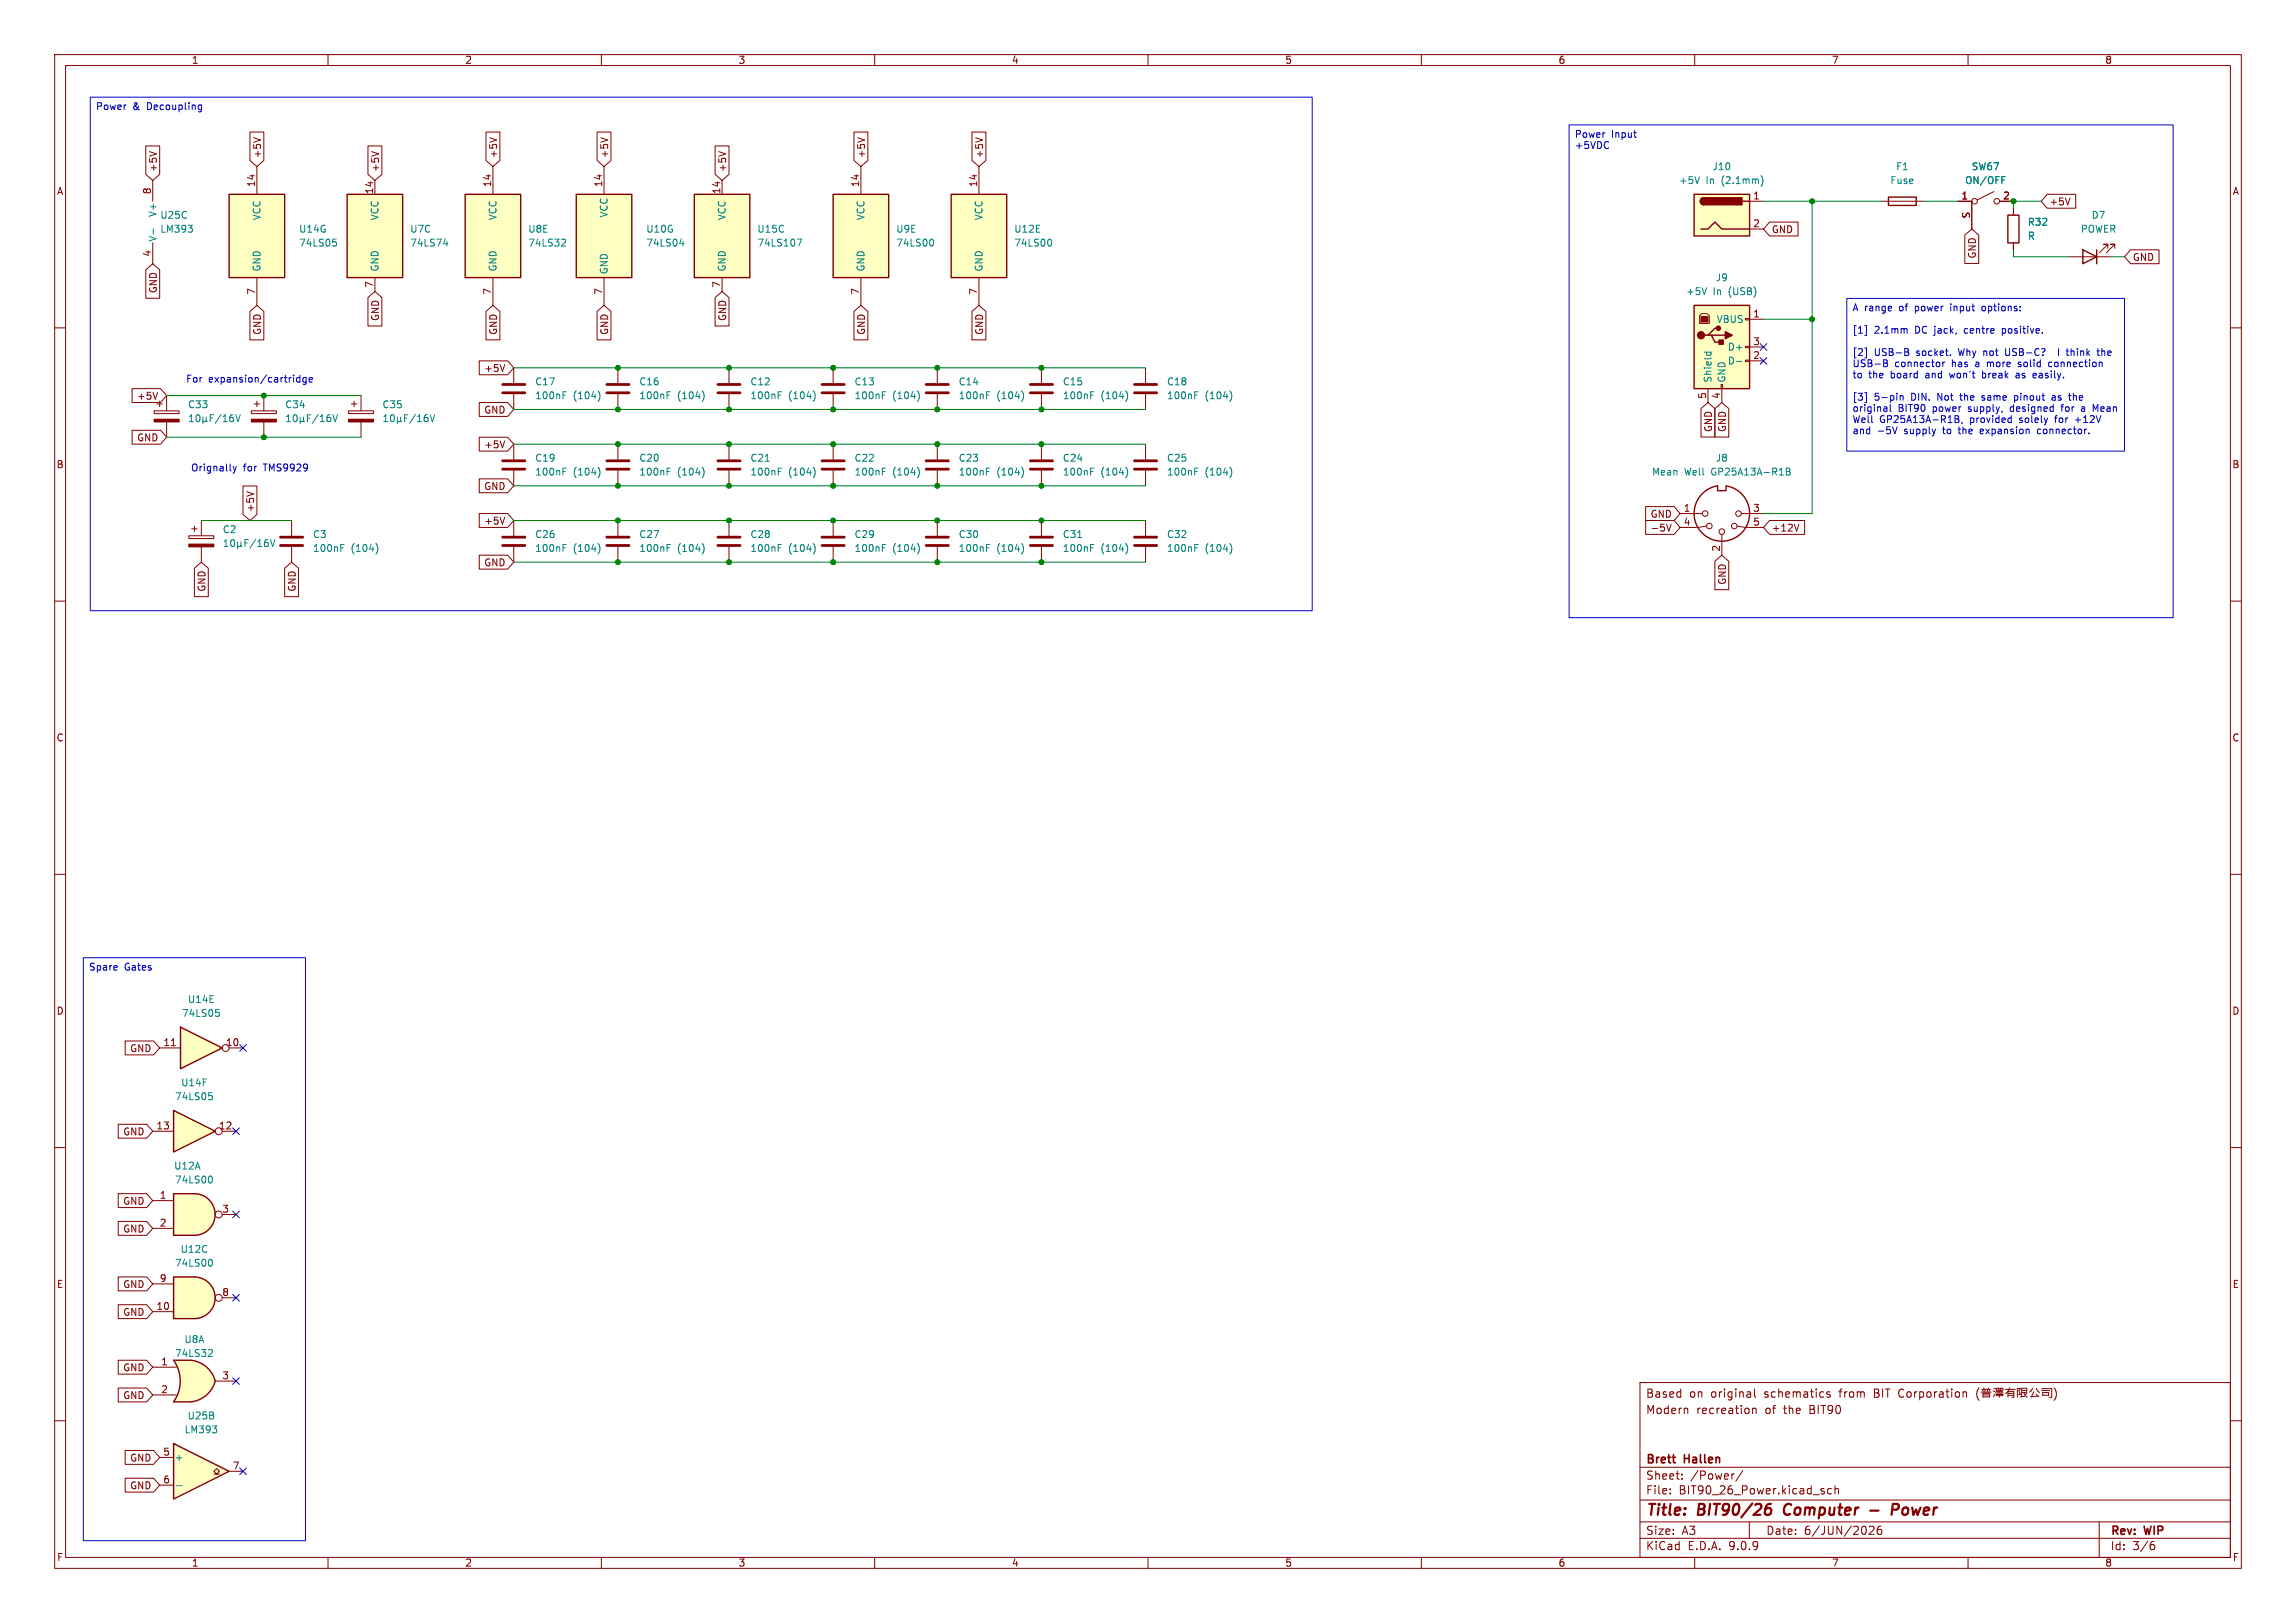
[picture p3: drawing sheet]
<svg xmlns="http://www.w3.org/2000/svg" width="420mm" height="297mm" viewBox="0 0 420 297" stroke-linecap="round" stroke-linejoin="round" font-family="sans-serif">
<defs><g id="words">
<g font-size="2.8" fill="#840000">
<text x="301" y="277.9">Title:</text>
<text x="310.6" y="277.9">BIT90/26</text>
<text x="327.2" y="277.9">Computer</text>
<text x="348.5" y="277.9">Power</text>
</g>
<g font-size="2.1" fill="#840000">
<text x="301" y="256">Based</text>
<text x="309" y="256">on</text>
<text x="313" y="256">original</text>
<text x="322.9" y="256">schematics</text>
<text x="336.8" y="256">from</text>
<text x="343.2" y="256">BIT Corporation</text>
<text x="301" y="259">Modern</text>
<text x="310.3" y="259">recreation</text>
<text x="322.9" y="259">of</text>
<text x="326.5" y="259">the</text>
<text x="331.3" y="259">BIT90</text>
<text x="301" y="268.2">Brett</text>
<text x="308.2" y="268.2">Hallen</text>
<text x="301" y="273.7">File:</text>
<text x="301" y="271">Sheet:</text>
<text x="307.1" y="273.7">BIT90_26_Power.kicad_sch</text>
<text x="309.2" y="271">/Power/</text>
<text x="301" y="281.1">Size:</text>
<text x="307.6" y="281.1">A3</text>
<text x="323" y="281.1">Date:</text>
<text x="330" y="281.1">6/JUN/2026</text>
<text x="386" y="281.3">Rev:</text>
<text x="392.4" y="281.3">WIP</text>
<text x="301" y="283.9">KiCad</text>
<text x="308.7" y="283.9">E.D.A.</text>
<text x="316.3" y="283.9">9.0.9</text>
<text x="386" y="283.9">Id:</text>
<text x="390.1" y="283.9">3/6</text>
</g>
<g font-size="1.8" fill="#840000">
<text x="35" y="11.9">1</text>
<text x="85" y="11.9">2</text>
<text x="135" y="11.9">3</text>
<text x="185" y="11.9">4</text>
<text x="235" y="11.9">5</text>
<text x="285" y="11.9">6</text>
<text x="335" y="11.9">7</text>
<text x="385" y="11.9">8</text>
<text x="47.9" y="29.1" transform="rotate(-90 47.9 29.1)">+5V</text>
<text x="91.1" y="29.1" transform="rotate(-90 91.1 29.1)">+5V</text>
<text x="111.4" y="29.1" transform="rotate(-90 111.4 29.1)">+5V</text>
<text x="158.4" y="29.1" transform="rotate(-90 158.4 29.1)">+5V</text>
<text x="180" y="29.1" transform="rotate(-90 180 29.1)">+5V</text>
<text x="10.3" y="35.9">A</text>
<text x="27.7" y="35.6" transform="rotate(-90 27.7 35.6)">8</text>
<text x="28.9" y="31.6" transform="rotate(-90 28.9 31.6)">+5V</text>
<text x="46.7" y="34.3" transform="rotate(-90 46.7 34.3)">14</text>
<text x="68.3" y="35.6" transform="rotate(-90 68.3 35.6)">14</text>
<text x="69.5" y="31.6" transform="rotate(-90 69.5 31.6)">+5V</text>
<text x="89.9" y="34.3" transform="rotate(-90 89.9 34.3)">14</text>
<text x="110.2" y="34.3" transform="rotate(-90 110.2 34.3)">14</text>
<text x="131.8" y="35.6" transform="rotate(-90 131.8 35.6)">14</text>
<text x="133" y="31.6" transform="rotate(-90 133 31.6)">+5V</text>
<text x="157.2" y="34.3" transform="rotate(-90 157.2 34.3)">14</text>
<text x="178.8" y="34.3" transform="rotate(-90 178.8 34.3)">14</text>
<text x="408.3" y="35.9">A</text>
<text x="320.6" y="36.6">1</text>
<text x="320.6" y="41.7">2</text>
<text x="358.7" y="36.6">1</text>
<text x="360.4" y="40.1" transform="rotate(-90 360.4 40.1)">S</text>
<text x="366.3" y="36.6">2</text>
<text x="374.8" y="37.8">+5V</text>
<text x="27.7" y="47.1" transform="rotate(-90 27.7 47.1)">4</text>
<text x="324" y="42.9">GND</text>
<text x="361.6" y="47.4" transform="rotate(-90 361.6 47.4)">GND</text>
<text x="390" y="47.9">GND</text>
<text x="28.9" y="53.8" transform="rotate(-90 28.9 53.8)">GND</text>
<text x="68.3" y="52.8" transform="rotate(-90 68.3 52.8)">7</text>
<text x="131.8" y="52.8" transform="rotate(-90 131.8 52.8)">7</text>
<text x="46.7" y="54" transform="rotate(-90 46.7 54)">7</text>
<text x="69.5" y="58.8" transform="rotate(-90 69.5 58.8)">GND</text>
<text x="89.9" y="54" transform="rotate(-90 89.9 54)">7</text>
<text x="110.2" y="54" transform="rotate(-90 110.2 54)">7</text>
<text x="133" y="58.8" transform="rotate(-90 133 58.8)">GND</text>
<text x="157.2" y="54" transform="rotate(-90 157.2 54)">7</text>
<text x="178.8" y="54" transform="rotate(-90 178.8 54)">7</text>
<text x="320.6" y="58.2">1</text>
<text x="47.9" y="61.4" transform="rotate(-90 47.9 61.4)">GND</text>
<text x="91.1" y="61.4" transform="rotate(-90 91.1 61.4)">GND</text>
<text x="111.4" y="61.4" transform="rotate(-90 111.4 61.4)">GND</text>
<text x="158.4" y="61.4" transform="rotate(-90 158.4 61.4)">GND</text>
<text x="180" y="61.4" transform="rotate(-90 180 61.4)">GND</text>
<text x="320.6" y="63.2">3</text>
<text x="320.6" y="65.8">2</text>
<text x="88.5" y="68.3">+5V</text>
<text x="25" y="73.3">+5V</text>
<text x="88.5" y="75.9">GND</text>
<text x="312.2" y="73.1" transform="rotate(-90 312.2 73.1)">5</text>
<text x="314.7" y="73.1" transform="rotate(-90 314.7 73.1)">4</text>
<text x="25" y="81">GND</text>
<text x="88.5" y="82.2">+5V</text>
<text x="313.4" y="79.2" transform="rotate(-90 313.4 79.2)">GND</text>
<text x="315.9" y="79.2" transform="rotate(-90 315.9 79.2)">GND</text>
<text x="10.3" y="85.9">B</text>
<text x="88.5" y="89.9">GND</text>
<text x="408.2" y="85.9">B</text>
<text x="46.7" y="93.8" transform="rotate(-90 46.7 93.8)">+5V</text>
<text x="301.8" y="94.9">GND</text>
<text x="307.9" y="93.7">1</text>
<text x="320.6" y="93.7">3</text>
<text x="88.5" y="96.2">+5V</text>
<text x="301.8" y="97.5">-5V</text>
<text x="307.9" y="96.3">4</text>
<text x="314.7" y="101" transform="rotate(-90 314.7 101)">2</text>
<text x="320.6" y="96.3">5</text>
<text x="324" y="97.5">+12V</text>
<text x="88.5" y="103.8">GND</text>
<text x="315.9" y="107.1" transform="rotate(-90 315.9 107.1)">GND</text>
<text x="37.8" y="108.4" transform="rotate(-90 37.8 108.4)">GND</text>
<text x="54.3" y="108.4" transform="rotate(-90 54.3 108.4)">GND</text>
<text x="10.3" y="135.9">C</text>
<text x="408.2" y="135.9">C</text>
<text x="10.3" y="185.9">D</text>
<text x="408.2" y="185.9">D</text>
<text x="29.8" y="191.5">11</text>
<text x="41.2" y="191.5">10</text>
<text x="23.7" y="192.7">GND</text>
<text x="22.4" y="208">GND</text>
<text x="28.5" y="206.8">13</text>
<text x="40" y="206.8">12</text>
<text x="22.4" y="220.7">GND</text>
<text x="29.1" y="219.5">1</text>
<text x="40.6" y="222">3</text>
<text x="22.4" y="225.7">GND</text>
<text x="29.1" y="224.5">2</text>
<text x="10.3" y="235.9">E</text>
<text x="22.4" y="235.9">GND</text>
<text x="28.5" y="239.8">10</text>
<text x="29.1" y="234.7">9</text>
<text x="40.6" y="237.2">8</text>
<text x="408.3" y="235.9">E</text>
<text x="22.4" y="241">GND</text>
<text x="22.4" y="251.1">GND</text>
<text x="29.4" y="249.9">1</text>
<text x="22.4" y="256.2">GND</text>
<text x="29.4" y="255">2</text>
<text x="40.6" y="252.5">3</text>
<text x="23.7" y="267.7">GND</text>
<text x="29.8" y="266.4">5</text>
<text x="42.5" y="269">7</text>
<text x="23.7" y="272.7">GND</text>
<text x="29.8" y="271.5">6</text>
<text x="10.3" y="285.9">F</text>
<text x="35" y="286.9">1</text>
<text x="85" y="286.9">2</text>
<text x="135" y="286.9">3</text>
<text x="185" y="286.9">4</text>
<text x="235" y="286.9">5</text>
<text x="285" y="286.9">6</text>
<text x="335" y="286.9">7</text>
<text x="385" y="286.9">8</text>
<text x="408.3" y="285.9">F</text>
</g>
<g font-size="1.8" fill="#0000c2">
<text x="17.5" y="20.5">Power</text>
<text x="24.3" y="20.5">&amp;</text>
<text x="27" y="20.5">Decoupling</text>
<text x="288" y="25.5">Power</text>
<text x="288" y="27.6">+5VDC</text>
<text x="294.8" y="25.5">Input</text>
<text x="338.8" y="57.3">A range</text>
<text x="347.5" y="57.3">of</text>
<text x="350.6" y="57.3">power</text>
<text x="357.2" y="57.3">input</text>
<text x="363.2" y="57.3">options:</text>
<text x="338.8" y="61.4">[1]</text>
<text x="338.8" y="65.5">[2]</text>
<text x="342.8" y="61.4">2.1mm</text>
<text x="342.8" y="65.5">USB-B</text>
<text x="350.4" y="61.4">DC jack,</text>
<text x="350.7" y="65.5">socket.</text>
<text x="358.6" y="65.5">Why not</text>
<text x="359.8" y="61.4">centre</text>
<text x="366.9" y="61.4">positive.</text>
<text x="367.5" y="65.5">USB-C?</text>
<text x="377.6" y="65.5">I</text>
<text x="379.3" y="65.5">think</text>
<text x="385.2" y="65.5">the</text>
<text x="33.9" y="70.2">For</text>
<text x="38.1" y="70.2">expansion/cartridge</text>
<text x="338.8" y="67.5">USB-B</text>
<text x="338.8" y="69.6">to</text>
<text x="341.8" y="69.6">the</text>
<text x="346" y="69.6">board</text>
<text x="346.6" y="67.5">connector</text>
<text x="352.5" y="69.6">and</text>
<text x="357.1" y="69.6">won't</text>
<text x="357.1" y="67.5">has</text>
<text x="361.6" y="67.5">a</text>
<text x="363.3" y="69.6">break</text>
<text x="364" y="67.5">more</text>
<text x="369.6" y="69.6">as</text>
<text x="369.8" y="67.5">solid</text>
<text x="373" y="69.6">easily.</text>
<text x="375.6" y="67.5">connection</text>
<text x="338.8" y="73.6">[3]</text>
<text x="338.8" y="75.7">original</text>
<text x="338.8" y="77.7">Well</text>
<text x="342.8" y="73.6">5-pin</text>
<text x="343.8" y="77.7">GP25A13A-R1B,</text>
<text x="347.2" y="75.7">BIT90</text>
<text x="349.7" y="73.6">DIN.</text>
<text x="353.6" y="75.7">power</text>
<text x="354.7" y="73.6">Not</text>
<text x="359.1" y="73.6">the</text>
<text x="360.3" y="75.7">supply,</text>
<text x="360.5" y="77.7">provided</text>
<text x="363.2" y="73.6">same</text>
<text x="368.2" y="75.7">designed</text>
<text x="369.3" y="73.6">pinout</text>
<text x="369.7" y="77.7">solely</text>
<text x="376.4" y="77.7">for</text>
<text x="376.4" y="73.6">as</text>
<text x="377.8" y="75.7">for</text>
<text x="379.8" y="73.6">the</text>
<text x="380.2" y="77.7">+12V</text>
<text x="381.6" y="75.7">a</text>
<text x="383.9" y="75.7">Mean</text>
<text x="338.8" y="79.8">and</text>
<text x="343.4" y="79.8">-5V</text>
<text x="348.4" y="79.8">supply</text>
<text x="355.7" y="79.8">to</text>
<text x="358.8" y="79.8">the</text>
<text x="362.9" y="79.8">expansion</text>
<text x="373.6" y="79.8">connector.</text>
<text x="34.9" y="86.5">Orignally</text>
<text x="44.5" y="86.5">for</text>
<text x="48.3" y="86.5">TMS9929</text>
<text x="16.2" y="177.9">Spare</text>
<text x="22.7" y="177.9">Gates</text>
</g>
<g font-size="1.8" fill="#008484">
<text x="307" y="33.9">+5V</text>
<text x="312.1" y="33.9">In</text>
<text x="313.2" y="31.3">J10</text>
<text x="315" y="33.9">(2.1mm)</text>
<text x="345.7" y="33.9">Fuse</text>
<text x="346.7" y="31.3">F1</text>
<text x="359.4" y="33.9">ON/OFF</text>
<text x="360.6" y="31.3">SW67</text>
<text x="28.8" y="39.8" transform="rotate(-90 28.8 39.8)">V+</text>
<text x="29.2" y="40.2">U25C</text>
<text x="47.9" y="40.4" transform="rotate(-90 47.9 40.4)">VCC</text>
<text x="69.4" y="40.4" transform="rotate(-90 69.4 40.4)">VCC</text>
<text x="91" y="40.4" transform="rotate(-90 91 40.4)">VCC</text>
<text x="111.4" y="39.9" transform="rotate(-90 111.4 39.9)">VCC</text>
<text x="132.9" y="40.4" transform="rotate(-90 132.9 40.4)">VCC</text>
<text x="158.3" y="40.4" transform="rotate(-90 158.3 40.4)">VCC</text>
<text x="179.9" y="40.4" transform="rotate(-90 179.9 40.4)">VCC</text>
<text x="370.8" y="41.5">R32</text>
<text x="382.5" y="40.2">D7</text>
<text x="28.8" y="44.3" transform="rotate(-90 28.8 44.3)">V-</text>
<text x="29.2" y="42.8">LM393</text>
<text x="54.6" y="42.8">U14G</text>
<text x="54.6" y="45.3">74LS05</text>
<text x="74.9" y="42.8">U7C</text>
<text x="74.9" y="45.3">74LS74</text>
<text x="96.5" y="42.8">U8E</text>
<text x="96.5" y="45.3">74LS32</text>
<text x="118.1" y="42.8">U10G</text>
<text x="118.1" y="45.3">74LS04</text>
<text x="138.4" y="42.8">U15C</text>
<text x="138.4" y="45.3">74LS107</text>
<text x="163.8" y="42.8">U9E</text>
<text x="163.8" y="45.3">74LS00</text>
<text x="185.4" y="42.8">U12E</text>
<text x="185.4" y="45.3">74LS00</text>
<text x="370.8" y="44">R</text>
<text x="380.5" y="42.8">POWER</text>
<text x="47.9" y="49.8" transform="rotate(-90 47.9 49.8)">GND</text>
<text x="69.4" y="49.8" transform="rotate(-90 69.4 49.8)">GND</text>
<text x="91" y="49.8" transform="rotate(-90 91 49.8)">GND</text>
<text x="111.4" y="50.3" transform="rotate(-90 111.4 50.3)">GND</text>
<text x="132.9" y="49.8" transform="rotate(-90 132.9 49.8)">GND</text>
<text x="158.3" y="49.8" transform="rotate(-90 158.3 49.8)">GND</text>
<text x="179.9" y="49.8" transform="rotate(-90 179.9 49.8)">GND</text>
<text x="313.8" y="51.7">J9</text>
<text x="308.3" y="54.2">+5V</text>
<text x="313.4" y="54.2">In</text>
<text x="313.9" y="59.3">VBUS</text>
<text x="316.3" y="54.2">(USB)</text>
<text x="316" y="64.4">D+</text>
<text x="97.8" y="70.7">C17</text>
<text x="116.8" y="70.7">C16</text>
<text x="137.2" y="70.7">C12</text>
<text x="156.2" y="70.7">C13</text>
<text x="175.3" y="70.7">C14</text>
<text x="194.3" y="70.7">C15</text>
<text x="213.4" y="70.7">C18</text>
<text x="313.3" y="70.1" transform="rotate(-90 313.3 70.1)">Shield</text>
<text x="315.8" y="70.1" transform="rotate(-90 315.8 70.1)">GND</text>
<text x="316" y="66.9">D-</text>
<text x="34.3" y="74.9">C33</text>
<text x="52.1" y="74.9">C34</text>
<text x="69.9" y="74.9">C35</text>
<text x="97.8" y="73.3">100nF</text>
<text x="104.8" y="73.3">(104)</text>
<text x="116.8" y="73.3">100nF</text>
<text x="123.9" y="73.3">(104)</text>
<text x="137.2" y="73.3">100nF</text>
<text x="144.2" y="73.3">(104)</text>
<text x="156.2" y="73.3">100nF</text>
<text x="163.3" y="73.3">(104)</text>
<text x="175.3" y="73.3">100nF</text>
<text x="182.3" y="73.3">(104)</text>
<text x="194.3" y="73.3">100nF</text>
<text x="201.4" y="73.3">(104)</text>
<text x="213.4" y="73.3">100nF</text>
<text x="220.4" y="73.3">(104)</text>
<text x="97.8" y="84.7">C19</text>
<text x="97.8" y="87.2">100nF</text>
<text x="104.8" y="87.2">(104)</text>
<text x="116.8" y="84.7">C20</text>
<text x="116.8" y="87.2">100nF</text>
<text x="123.9" y="87.2">(104)</text>
<text x="137.2" y="84.7">C21</text>
<text x="137.2" y="87.2">100nF</text>
<text x="144.2" y="87.2">(104)</text>
<text x="156.2" y="84.7">C22</text>
<text x="156.2" y="87.2">100nF</text>
<text x="163.3" y="87.2">(104)</text>
<text x="175.3" y="84.7">C23</text>
<text x="175.3" y="87.2">100nF</text>
<text x="182.3" y="87.2">(104)</text>
<text x="194.3" y="84.7">C24</text>
<text x="194.3" y="87.2">100nF</text>
<text x="201.4" y="87.2">(104)</text>
<text x="213.4" y="84.7">C25</text>
<text x="213.4" y="87.2">100nF</text>
<text x="220.4" y="87.2">(104)</text>
<text x="302.1" y="87.2">Mean</text>
<text x="308.1" y="87.2">Well</text>
<text x="313.1" y="87.2">GP25A13A-R1B</text>
<text x="313.8" y="84.7">J8</text>
<text x="40.6" y="97.8">C2</text>
<text x="57.2" y="98.7">C3</text>
<text x="57.2" y="101.2">100nF</text>
<text x="64.2" y="101.2">(104)</text>
<text x="97.8" y="98.7">C26</text>
<text x="97.8" y="101.2">100nF</text>
<text x="104.8" y="101.2">(104)</text>
<text x="116.8" y="98.7">C27</text>
<text x="116.8" y="101.2">100nF</text>
<text x="123.9" y="101.2">(104)</text>
<text x="137.2" y="98.7">C28</text>
<text x="137.2" y="101.2">100nF</text>
<text x="144.2" y="101.2">(104)</text>
<text x="156.2" y="98.7">C29</text>
<text x="156.2" y="101.2">100nF</text>
<text x="163.3" y="101.2">(104)</text>
<text x="175.3" y="98.7">C30</text>
<text x="175.3" y="101.2">100nF</text>
<text x="182.3" y="101.2">(104)</text>
<text x="194.3" y="98.7">C31</text>
<text x="194.3" y="101.2">100nF</text>
<text x="201.4" y="101.2">(104)</text>
<text x="213.4" y="98.7">C32</text>
<text x="213.4" y="101.2">100nF</text>
<text x="220.4" y="101.2">(104)</text>
<text x="34.3" y="183.7">U14E</text>
<text x="33.2" y="186.3">74LS05</text>
<text x="31.9" y="201.5">74LS05</text>
<text x="33" y="199">U14F</text>
<text x="31.8" y="214.2">U12A</text>
<text x="31.9" y="216.8">74LS00</text>
<text x="31.9" y="232">74LS00</text>
<text x="32.9" y="229.5">U12C</text>
<text x="33.6" y="246">U8A</text>
<text x="31.9" y="248.5">74LS32</text>
<text x="33.7" y="262.5">LM393</text>
<text x="34.2" y="259.9">U25B</text>
<text x="31.9" y="267.6">+</text>
</g>
</g></defs>
<g fill="none" stroke="#840000" stroke-width=".18">
<path d="M10 10h400v277h-400zM12 12h396v273h-396zM60 10v2M110 10v2M160 10v2M210 10v2M260 10v2M310 10v2M360 10v2M10 60h2M408 60h2M133.3 81.3v2.8"/>
<path d="M133.3 86.1v2.8M171.4 95.3v2.7M10 110h2M171.4 100.1v2.8M408 110h2M10 160h2M408 160h2M10 210h2M408 210h2M300 253h108v32h-108zM308.7 257.8v.9M320.6 257.7v1"/>
<path d="M320.6 257.8l.2-.1 .4 .1v.9M320.9 254.2v1.3l.3 .2M334.7 254.8l-.3-.1-.2 .2v.2l.5 .2v.3h-.5M359.3 254.7h.2l.2 .2v.8M362 254a1.72 1.72 0 0 0 0 2.3M362.4 254.8h1.8M362.5 254.3h1.6M362.7 254.4l.1 .2M362.7 255.6h1.2M362.7 255.3h1.2M362.7 255.7v-.7h1.2v.7M362.9 254v.3"/>
<path d="M363.1 254.3v.5M363.5 254.3v.5M363.8 254l-.1 .2M363.9 254.3v.3M364.6 254.5l.3 .2M364.7 254l.3 .2M364.9 255.1l-.2 .5M365 254.9h1.4M365.1 255.2h1.3M365.2 255.4h1.2M365.2 254h1.2v.4h-1.2zM365.2 254.6h1.1"/>
<path d="M365.4 255v.2M365.6 254v.4M365.7 254.5v.3M365.7 255.2v.5M365.9 254v.4M366.1 254.9l-.1 .2M366.8 254.3h1.9M367.3 254.6h1.1v1.1h-.4M367.3 255h1.1M367.3 255.3h1.1M367.3 254.6v1.1M367.3 254.6l-.4 .4"/>
<path d="M367.6 254l-.3 .6M369 254v1.7M369 254.1h.6l-.3 .4M369.3 254.6l.2 .6h-.3M369.8 254.8h.9v-.8h-.9v1.6M369.8 254.5h.9M370.2 254.9l.2 .4 .4 .4M370.4 255.5l-.9 .1M370.7 255l-.3 .2M371.8 254l-.6 .8M372 254.7l-.4 .9M372.4 255.1l.5 .5"/>
<path d="M372.5 254l.1 .3 .5 .5M372.8 255.5l-1.4 .1M373.4 254.1h1.9v1.6h-.5M373.4 254.5h1.5M373.7 255.3h1M373.7 255.4v-.6h1v.6M375.7 254a1.72 1.72 0 0 1 0 2.3M10 260h2M300 278.5h108M300 274.5h108M300 268.5h108M305.5 273.2v.2"/>
<path d="M305.5 272.5v.1M307.7 270.5v.2M307.7 269.8v.1M317.2 269.7l-.3 .1M318.8 269.1l-1.3 1.9M320 278.5v3M333.7 273v.3M335 272.5l-.4-.1-.3 .3v.4l.1 .2h.6M335.7 272.5l.2-.1 .3 .1 .1 .9M335.7 271.9v1.5M341.9 279.4l.6-.1 .2 .1 .1 .3-.9 1.1h.9M344.1 279.3a.59 .59 0 0 0-.7 .6v.6l.1 .2 .4 .1 .3-.2v-.5l-.1-.2h-.4l-.3 .2"/>
<path d="M384 278.5v6.5M408 260h2M60 285v2M110 285v2M160 285v2M210 285v2M260 285v2M300 281.5h108M310 285v2M360 285v2M393.6 282.7h.4l.2 .2-.1 .5-.5 .2M394 282.1l-.4 .1"/>
</g>
<path d="M323.1 276.1l.2-.1 .6 .1 .1 .2v.5a.66 .66 0 0 1-.9 .4M324 275.2a.81 .81 0 0 0-1 .5M326.6 275.5a1.27 1.27 0 0 0 0 1.6M342.1 276.4h1.5M346.1 276.3h.8a.55 .55 0 0 0 .4-.5 .55 .55 0 0 0-.3-.6h-.7l-.3 2" fill="none" stroke="#840000" stroke-width=".4"/>
<path d="M131.3 84.3h4.1M131.3 85.9h4.1M169.4 98.3h4.1M169.4 99.8h4.1" fill="none" stroke="#840000" stroke-width=".51"/>
<path d="M140 84.4h.7M142.4 86.3h.4M142.4 85.7h.6M148.8 85.5a1.49 1.49 0 0 1 0 1.9M180.5 99.6h.6M186.9 99.5a1.49 1.49 0 0 1 0 1.8M180.5 100.2h.4" fill="none" stroke="#008484" stroke-width=".18"/>
<path d="M152.4 35.6h10.2v15.2h-10.2z" fill="#ffffc2"/>
<path d="M152.4 35.6h10.2v15.2h-10.2z" fill="none" stroke="#840000" stroke-width=".25"/>
<path d="M157.5 30.5v5.1M157.5 50.8v5.1" fill="none" stroke="#840000" stroke-width=".18"/>
<path d="M170.5 43.8a.79 .79 0 0 1 0 1.2" fill="none" stroke="#008484" stroke-width=".18"/>
<path d="M174 35.6h10.1v15.2h-10.1z" fill="#ffffc2"/>
<path d="M174 35.6h10.1v15.2h-10.1z" fill="none" stroke="#840000" stroke-width=".25"/>
<path d="M179.1 30.5v5.1M179.1 50.8v5.1M94 81.3v2.8M94 86.1v2.8" fill="none" stroke="#840000" stroke-width=".18"/>
<path d="M192.1 43.8a.79 .79 0 0 1 0 1.2M103 86.3h.4M103 85.7h.6M109.5 85.5a1.49 1.49 0 0 1 0 1.9" fill="none" stroke="#008484" stroke-width=".18"/>
<path d="M91.9 84.3h4.1M91.9 85.9h4.1" fill="none" stroke="#840000" stroke-width=".51"/>
<path d="M127 35.6h10.2v15.2h-10.2z" fill="#ffffc2"/>
<path d="M127 35.6h10.2v15.2h-10.2z" fill="none" stroke="#840000" stroke-width=".25"/>
<path d="M132.1 33v2.6M132.1 50.8v2.5" fill="none" stroke="#840000" stroke-width=".18"/>
<path d="M145.8 43.8h.8l-.5 1.2" fill="none" stroke="#008484" stroke-width=".18"/>
<path d="M35.6 218.4a3.8 3.8 0 0 1 3.8 3.8 3.8 3.8 0 0 1-3.8 3.9z" fill="#ffffc2" stroke="#ffffc2" stroke-width=".18"/>
<path d="M31.7 218.4h3.9v7.7h-3.9z" fill="#ffffc2"/>
<path d="M31.7 218.4h3.9a3.8 3.8 0 0 1 3.8 3.8 3.8 3.8 0 0 1-3.8 3.9h-3.9z" fill="none" stroke="#840000" stroke-width=".25"/>
<g fill="none" stroke="#840000" stroke-width=".18">
<path d="M27.9 219.7h3.8M27.9 224.8h3.8M40.6 222.2h2.6"/>
<circle cx="40" cy="222.2" r=".63"/>
</g>
<path d="M38.5 215.2a.79 .79 0 0 1 0 1.3" fill="none" stroke="#008484" stroke-width=".18"/>
<path d="M35.6 233.7a3.8 3.8 0 0 1 3.8 3.8 3.8 3.8 0 0 1-3.8 3.8z" fill="#ffffc2" stroke="#ffffc2" stroke-width=".18"/>
<path d="M31.7 233.7h3.9v7.6h-3.9z" fill="#ffffc2"/>
<path d="M31.7 233.7h3.9a3.8 3.8 0 0 1 3.8 3.8 3.8 3.8 0 0 1-3.8 3.8h-3.9z" fill="none" stroke="#840000" stroke-width=".25"/>
<g fill="none" stroke="#840000" stroke-width=".18">
<path d="M27.9 234.9h3.8M40.6 237.5h2.6M27.9 240h3.8"/>
<circle cx="40" cy="237.5" r=".63"/>
</g>
<path d="M38.5 230.4a.79 .79 0 0 1 0 1.3" fill="none" stroke="#008484" stroke-width=".18"/>
<path d="M31.7 264.2l10.2 5-10.2 5.1z" fill="#ffffc2"/>
<path d="M31.7 264.2l10.2 5-10.2 5.1z" fill="none" stroke="#840000" stroke-width=".25"/>
<path d="M94 95.3v2.7M94 100.1v2.8M29.2 266.7h2.5M29.2 271.8h2.5M39.1 269.7h.5l-.5-.5 .5-.5 .5 .5-.5 .5h.5M41.9 269.2h2.5" fill="none" stroke="#840000" stroke-width=".18"/>
<path d="M103 99.6h.6M109.5 99.5a1.49 1.49 0 0 1 0 1.8M103 100.2h.4M32.3 271.9h.9M38.9 260.9h.7l-.4 .5M39.6 261.5v.6" fill="none" stroke="#008484" stroke-width=".18"/>
<path d="M91.9 98.3h4.1M91.9 99.8h4.1" fill="none" stroke="#840000" stroke-width=".51"/>
<path d="M31.7 248.9h3.2M31.7 256.5h3.2" fill="none" stroke="#ffffc2" stroke-width=".18"/>
<g fill="#ffffc2" stroke="#ffffc2" stroke-width=".18">
<path d="M34.4 251.4l5 1.3a5.2 5.2 0 0 1-4.4 3.8z"/>
<path d="M35 248.9a5.1 5.1 0 0 1 4.4 3.8l-5 1.3z"/>
</g>
<path d="M31.7 248.9h3.2v7.6h-3.2a6.7 6.7 0 0 0 0-7.6z" fill="#ffffc2"/>
<path d="M31.7 248.9h3.2a5.1 5.1 0 0 1 4.5 3.8 5.2 5.2 0 0 1-4.4 3.8h-3.3a6.6 6.6 0 0 0 0-7.6z" fill="none" stroke="#840000" stroke-width=".25"/>
<path d="M27.9 250.2h4.4M27.9 255.3h4.4M39.4 252.7h3.8" fill="none" stroke="#840000" stroke-width=".18"/>
<path d="M38.3 247h.4l.2 .3-.8 .9h.8" fill="none" stroke="#008484" stroke-width=".18"/>
<path d="M31.7 203.2l7.7 3.8-7.7 3.8z" fill="#ffffc2"/>
<path d="M31.7 203.2l7.7 3.8-7.7 3.8z" fill="none" stroke="#840000" stroke-width=".25"/>
<g fill="none" stroke="#840000" stroke-width=".18">
<path d="M27.9 207h3.8M40.6 207h2.6"/>
<circle cx="40" cy="207" r=".63"/>
</g>
<path d="M38.2 200h.6M38.3 200.5h.3l.3 .2-.2 .5h-.4" fill="none" stroke="#008484" stroke-width=".18"/>
<path d="M33 188l7.6 3.8-7.6 3.8z" fill="#ffffc2"/>
<path d="M33 188l7.6 3.8-7.6 3.8z" fill="none" stroke="#840000" stroke-width=".25"/>
<g fill="none" stroke="#840000" stroke-width=".18">
<path d="M29.2 191.8h3.8M31.4 191.4h.7M41.9 191.8h2.5"/>
<circle cx="41.3" cy="191.8" r=".63"/>
</g>
<path d="M39.5 184.7h.6M39.6 185.2h.3l.2 .3-.1 .4-.4 .1" fill="none" stroke="#008484" stroke-width=".18"/>
<path d="M41.9 35.6h10.2v15.2h-10.2z" fill="#ffffc2"/>
<path d="M41.9 35.6h10.2v15.2h-10.2z" fill="none" stroke="#840000" stroke-width=".25"/>
<path d="M47 30.5v5.1M47 50.8v5.1M28.2 75.2h4.6v.5h-4.6zM28.7 73.9h1M29.2 73.4v1M30.5 72.4v2.8M30.5 77.2v2.8M94 67.3v2.8M94 72.1v2.8" fill="none" stroke="#840000" stroke-width=".18"/>
<g fill="none" stroke="#008484" stroke-width=".18">
<path d="M60.9 43.8h.6M61 44.2h.3l.3 .3-.1 .4-.5 .1M34.6 77.2h.8M34.6 76.3l.4-.4v1.3M36 76l.2-.1a.68 .68 0 0 1 .4 .6 .68 .68 0 0 1-.4 .7 .84 .84 0 0 1-.2-1.2zM37.1 77l.2 .2h.2l.2-.2M37.1 76.3v1.3M37.7 77l.2 .2M37.7 76.3v.7M38.5 76.5h.4M39.1 75.9h-.6v1.3M40.4 75.8l-1 1.7"/>
<path d="M40.8 77.2h.7M40.8 76.3l.4-.4v1.3M42.6 75.9l-.3 .1a.86 .86 0 0 0 0 1.2l.4-.2v-.4l-.2-.2h-.4l-.1 .2M43.1 75.9l.4 1.3 .5-1.3M103 72.3h.4M103 71.7h.6M109.5 71.6a1.49 1.49 0 0 1 0 1.8"/>
</g>
<path d="M28.2 76.7h4.6v.5h-4.6z" fill="#840000" stroke="#840000" stroke-width=".18"/>
<path d="M91.9 70.4h4.1M91.9 71.9h4.1" fill="none" stroke="#840000" stroke-width=".51"/>
<path d="M63.5 35.6h10.2v15.2h-10.2z" fill="#ffffc2"/>
<path d="M63.5 35.6h10.2v15.2h-10.2z" fill="none" stroke="#840000" stroke-width=".25"/>
<g fill="none" stroke="#840000" stroke-width=".18">
<path d="M27.9 33v3.8M68.6 33v2.6M27.9 44.5v3.8M68.6 50.8v2.5M46 75.2h4.5v.5h-4.5zM46.5 73.9h1M47 73.4v1M48.3 72.4v2.8M48.3 77.2v2.8M63.8 75.2h4.5v.5h-4.5zM64.3 73.9h1M64.8 73.4v1"/>
<path d="M66 72.4v2.8M66 77.2v2.8M34.5 98h4.6v.6h-4.6zM35.1 96.8h1M35.6 96.3v1M36.8 95.3v2.7M53.3 95.3v2.7M36.8 100.1v2.8M53.3 100.1v2.8"/>
</g>
<g fill="none" stroke="#008484" stroke-width=".18">
<path d="M28 41.9v.9M34.4 41.2h.8l-.4 .5M35.1 41.8v.6M81.1 44.6h.8M81.8 44.2v.8M52.4 77.2h.7M52.4 76.3l.4-.4v1.3M53.8 76l.1-.1a.68 .68 0 0 1 .5 .6 .68 .68 0 0 1-.5 .7 .84 .84 0 0 1-.1-1.2zM54.9 77l.2 .2h.2l.2-.2M54.9 76.3v1.3M55.5 77l.2 .2M55.5 76.3v.7"/>
<path d="M56.2 76.5h.5M56.8 75.9h-.6v1.3M58.2 75.8l-1.1 1.7M58.6 77.2h.7M58.6 76.3l.4-.4v1.3M60.4 75.9l-.4 .1a.86 .86 0 0 0 0 1.2l.5-.2v-.4l-.2-.2h-.4l-.1 .2M60.9 75.9l.4 1.3 .4-1.3M70.2 77.2h.7M70.2 76.3l.4-.4v1.3M71.6 76l.1-.1a.68 .68 0 0 1 .5 .6 .68 .68 0 0 1-.5 .7 .84 .84 0 0 1-.1-1.2zM72.7 77l.2 .2h.2l.2-.2M72.7 76.3v1.3"/>
<path d="M73.3 77l.2 .2M73.3 76.3v.7M74 76.5h.4M74.6 75.9h-.6v1.3M76 75.8l-1.1 1.7M76.4 77.2h.7M76.4 76.3l.3-.4v1.3M78.2 75.9l-.4 .1a.86 .86 0 0 0 0 1.2l.4-.2 .1-.4-.2-.2h-.4l-.1 .2M78.7 75.9l.4 1.3 .4-1.3M41 99.1l.4-.3v1.2M42.4 98.8h.1a.68 .68 0 0 1 .4 .6 .68 .68 0 0 1-.4 .6 .84 .84 0 0 1-.1-1.2zM43.5 99.8l.2 .2h.2l.2-.2"/>
<path d="M43.5 99.2v1.2M44.1 99.8l.2 .2M44.1 99.2v.6M44.8 99.4h.4M45.4 98.8h-.6v1.2M46.8 98.7l-1.1 1.6M47.2 99.1l.3-.3v1.2M49 98.8h-.4a.86 .86 0 0 0 0 1.2l.4-.1 .1-.4-.2-.3-.4 .1-.1 .2M49.5 98.8l.4 1.2 .4-1.2M62.3 99.6h.6M68.8 99.5a1.49 1.49 0 0 1 0 1.8M41 100h.7"/>
<path d="M47.2 100h.7M62.3 100.2h.5"/>
</g>
<g fill="#840000" stroke="#840000" stroke-width=".18">
<path d="M46 76.7h4.5v.5h-4.5z"/>
<path d="M63.8 76.7h4.5v.5h-4.5z"/>
<path d="M34.5 99.6h4.6v.5h-4.6z"/>
</g>
<path d="M51.3 98.3h4.1M51.3 99.8h4.1" fill="none" stroke="#840000" stroke-width=".51"/>
<path d="M85.1 35.6h10.1v15.2h-10.1z" fill="#ffffc2"/>
<path d="M85.1 35.6h10.1v15.2h-10.1z" fill="none" stroke="#840000" stroke-width=".25"/>
<path d="M90.2 30.5v5.1M90.2 50.8v5.1M209.5 67.3v2.8M209.5 72.1v2.8M113 81.3v2.8M113 86.1v2.8M113 95.3v2.7M209.5 81.3v2.8M209.5 86.1v2.8M209.5 95.3v2.7M113 100.1v2.8M209.5 100.1v2.8" fill="none" stroke="#840000" stroke-width=".18"/>
<g fill="none" stroke="#008484" stroke-width=".18">
<path d="M102.9 43.8h.4l.2 .3-.8 .9h.8M218.6 72.3h.4M218.6 71.7h.6M225 71.6a1.49 1.49 0 0 1 0 1.8M122 99.6h.6M122 86.3h.5M122 85.7h.6M128.5 99.5a1.49 1.49 0 0 1 0 1.8M128.5 85.5a1.49 1.49 0 0 1 0 1.9M218.6 99.6h.6M218.6 86.3h.4M218.6 85.7h.6"/>
<path d="M225 85.5a1.49 1.49 0 0 1 0 1.9M225 99.5a1.49 1.49 0 0 1 0 1.8M122 100.2h.5M218.6 100.2h.4"/>
</g>
<path d="M207.5 70.4h4.1M207.5 71.9h4.1M111 98.3h4.1M111 99.8h4.1M111 84.3h4.1M111 85.9h4.1M207.5 98.3h4.1M207.5 99.8h4.1M207.5 84.3h4.1M207.5 85.9h4.1" fill="none" stroke="#840000" stroke-width=".51"/>
<path d="M105.4 35.6h10.2v15.2h-10.2z" fill="#ffffc2"/>
<path d="M105.4 35.6h10.2v15.2h-10.2z" fill="none" stroke="#840000" stroke-width=".25"/>
<path d="M110.5 30.5v5.1M110.5 50.8v5.1M113 67.3v2.8M113 72.1v2.8" fill="none" stroke="#840000" stroke-width=".18"/>
<path d="M124.3 44.6h.8M124.9 44.2v.8M122 72.3h.5M122 71.7h.6M128.5 71.6a1.49 1.49 0 0 1 0 1.8" fill="none" stroke="#008484" stroke-width=".18"/>
<path d="M111 70.4h4.1M111 71.9h4.1" fill="none" stroke="#840000" stroke-width=".51"/>
<path d="M309.9 55.9h10.1v15.2h-10.1z" fill="#ffffc2"/>
<path d="M345.4 36.1h5.1v1.5h-5.1zM309.9 55.9h10.1v15.2h-10.1zM312.4 61.3h.7l.6 1.3h1.3M313.1 61.3h2.5M314.3 60.1h-.6l-1.3 1.2h-.6M314.2 89v.8h1.5v-.8M314.2 88.9a5.1 5.1 0 0 0-3.6 7.8 5.1 5.1 0 0 0 8.6 0 5.1 5.1 0 0 0-3.5-7.8" fill="none" stroke="#840000" stroke-width=".25"/>
<g fill="none" stroke="#840000" stroke-width=".18">
<path d="M344.2 36.8h7.6M310.9 57.8l.4-.4h1l.4 .4v1.4h-1.8zM319.3 58.3h.7v.2h-.7zM320 58.4h2.6M312.4 71.1v2.6M314.8 70.4h.3v.7h-.3zM315 71.1v2.6M319.3 63.4h.7v.2h-.7zM319.3 65.9h.7v.3h-.7zM320 63.5h2.6M320 66h2.6M307.3 94h4.1"/>
<path d="M312.2 96.3l-1.6 .2h-3.3M315 97.8v3.8M317.8 96.3l1.5 .2h3.3M318.5 94h4.1"/>
<circle cx="311.9" cy="94" r=".51"/>
<circle cx="312.7" cy="96.3" r=".51"/>
<circle cx="315" cy="97.3" r=".51"/>
<circle cx="317.2" cy="96.3" r=".51"/>
<circle cx="318" cy="94" r=".51"/>
</g>
<path d="M311.1 57.9h1.3v1h-1.3z" fill="#840000" stroke="#840000" stroke-width=".18"/>
<g fill="#840000" stroke="#840000" stroke-width=".25">
<path d="M314.5 62.2h.7v.8h-.7z"/>
<path d="M315.6 60.7l1.3 .6-1.3 .7z"/>
<circle cx="311.1" cy="61.3" r=".63"/>
<circle cx="314.3" cy="60.1" r=".38"/>
</g>
<path d="M312.2 52.6l-.4 1.3M311.7 64.4h1.3M312.2 64.4v.4M312.9 64.4l.1 .4M317.7 66.1h.9M326.8 85.7h.4l.2 .2-.2 .4 .2 .1 .1 .3-.3 .2h-.4zM326.8 86.3h.4" fill="none" stroke="#008484" stroke-width=".18"/>
<path d="M309.9 35.6h10.1v7.6h-10.1z" fill="#ffffc2"/>
<path d="M309.9 35.6h10.1v7.6h-10.1zM311.7 36.2a.64 .64 0 0 0-.7 .6 .64 .64 0 0 0 .7 .7M318.8 36.8h1.2M367.3 39.4h2v5.1h-2zM311.1 41.9h1.3l1.3-1.3 1.3 1.3h5M381 45.7l2.5 1.3-2.5 1.3zM383.5 45.7v2.6" fill="none" stroke="#840000" stroke-width=".25"/>
<g fill="#840000" stroke="#840000" stroke-width=".25">
<path d="M311.2 36.4l.5-.2v1.3a.64 .64 0 0 1-.6-.4 .64 .64 0 0 1 .1-.7z"/>
<path d="M311.7 36.2h6.9v1.3h-6.9z"/>
</g>
<g fill="none" stroke="#840000" stroke-width=".18">
<path d="M26.7 26.7h2.5v5.2l-1.3 1.1-1.2-1.1zM27.3 27.7l1.3 .5M45.7 24.2h2.6v5.2l-1.3 1.1-1.3-1.1zM46.4 25.2l1.3 .4M67.3 26.7h2.6v5.2l-1.3 1.1-1.3-1.1zM68 27.7l1.3 .5M88.9 24.2h2.5v5.2l-1.2 1.1-1.3-1.1zM89.6 25.2l1.2 .4M109.2 24.2h2.6v5.2l-1.3 1.1-1.3-1.1zM109.9 25.2l1.3 .4M130.8 26.7h2.6v5.2l-1.3 1.1-1.3-1.1zM131.5 27.7l1.3 .5"/>
<path d="M156.2 24.2h2.6v5.2l-1.3 1.1-1.3-1.1zM156.9 25.2l1.3 .4M177.8 24.2h2.5v5.2l-1.2 1.1-1.3-1.1zM178.5 25.2l1.2 .4M320 36.8h2.6M358.1 36.8h2.6v5.1M364.7 35.1l-3 1.5M365.8 36.8h2.5M368.3 38.1v1.3M374.5 35.6h5.2v2.5h-5.2l-1.1-1.3zM378.7 36.2l-.5 1.3M26.7 49.4l1.2-1.1 1.3 1.1v5.2h-2.5z"/>
<path d="M45.7 57l1.3-1.1 1.3 1.1v5.2h-2.6zM67.3 54.5l1.3-1.2 1.3 1.2v5.2h-2.6zM88.9 57l1.3-1.1 1.2 1.1v5.2h-2.5zM109.2 57l1.3-1.1 1.3 1.1v5.2h-2.6zM130.8 54.5l1.3-1.2 1.3 1.2v5.2h-2.6zM156.2 57l1.3-1.1 1.3 1.1v5.2h-2.6zM177.8 57l1.3-1.1 1.2 1.1v5.2h-2.5zM320 41.9h2.6M323.7 40.6h5.2v2.6h-5.2l-1.1-1.3zM359.4 43l1.3-1.1 1.3 1.1v5.2h-2.6zM368.3 44.5v1.2M378.5 47h7.6"/>
<path d="M385.6 45.5v-.8h-.8h.8l-1.6 1.5M386.8 45.5v-.8h-.7h.7l-1.5 1.5M389.7 45.7h5.2v2.6h-5.2l-1.1-1.3zM24.2 71.1h5.2l1.1 1.3-1.1 1.3h-5.2zM24.2 78.7h5.2l1.1 1.3-1.1 1.3h-5.2zM28.8 71.8l-.4 1.3M87.7 73.7h5.2l1.1 1.2-1.1 1.3h-5.2zM87.7 66h5.2l1.1 1.3-1.1 1.3h-5.2zM92.3 66.7l-.4 1.3M133.3 67.3v2.8M133.3 72.1v2.8M152.4 67.3v2.8"/>
<path d="M152.4 72.1v2.8M171.4 67.3v2.8M171.4 72.1v2.8M190.5 67.3v2.8M190.5 72.1v2.8M311.1 74.8l1.3-1.1 1.3 1.1v5.2h-2.6zM313.7 74.8l1.3-1.1 1.2 1.1v5.2h-2.5zM44.4 88.9h2.6v5.2l-1.3 1.2-1.3-1.2zM45.1 90l1.3 .4M87.7 80h5.2l1.1 1.3-1.1 1.3h-5.2zM87.7 94h5.2l1.1 1.3-1.1 1.2h-5.2zM87.7 87.6h5.2l1.1 1.3-1.1 1.3h-5.2z"/>
<path d="M92.3 80.7l-.4 1.3M92.3 94.7l-.4 1.2M133.3 95.3v2.7M152.4 81.3v2.8M152.4 86.1v2.8M152.4 95.3v2.7M171.4 81.3v2.8M171.4 86.1v2.8M190.5 81.3v2.8M190.5 86.1v2.8M190.5 95.3v2.7M301 95.2h5.2l1.1 1.3-1.1 1.3h-5.2z"/>
<path d="M301 92.7h5.2l1.1 1.3-1.1 1.3h-5.2zM304.8 95.9l.5 1.3 .4-1.3M323.7 95.2h6.4v2.6h-6.4l-1.1-1.3zM329.1 95.9l-.5 1.3M35.6 104l1.2-1.1 1.3 1.1v5.2h-2.5zM52.1 104l1.2-1.1 1.3 1.1v5.2h-2.5zM87.7 101.6h5.2l1.1 1.3-1.1 1.2h-5.2zM133.3 100.1v2.8M152.4 100.1v2.8M190.5 100.1v2.8M313.7 102.7l1.3-1.1 1.2 1.1v5.2h-2.5zM22.9 190.5h5.2l1.1 1.3-1.1 1.2h-5.2z"/>
<path d="M21.6 205.7h5.2l1.1 1.3-1.1 1.3h-5.2zM21.6 218.4h5.2l1.1 1.3-1.1 1.3h-5.2zM21.6 238.8h5.2l1.1 1.2-1.1 1.3h-5.2zM21.6 223.5h5.2l1.1 1.3-1.1 1.3h-5.2zM21.6 233.7h5.2l1.1 1.2-1.1 1.3h-5.2zM21.6 248.9h5.2l1.1 1.3-1.1 1.3h-5.2zM21.6 254h5.2l1.1 1.3-1.1 1.2h-5.2zM22.9 270.5h5.2l1.1 1.3-1.1 1.3h-5.2zM22.9 265.4h5.2l1.1 1.3-1.1 1.3h-5.2z"/>
<circle cx="361.2" cy="36.8" r=".51"/>
<circle cx="365.3" cy="36.8" r=".51"/>
</g>
<g fill="none" stroke="#008484" stroke-width=".18">
<path d="M310.9 32.3l-.4 1.3M322.1 32.1a1.46 1.46 0 0 1 0 2M366.2 32.3h.6M142.4 72.3h.4M142.4 71.7h.6M148.8 71.6a1.49 1.49 0 0 1 0 1.8M161.4 72.3h.4M161.4 71.7h.6M167.9 71.6a1.49 1.49 0 0 1 0 1.8M180.5 72.3h.4M180.5 71.7h.6M186.9 71.6a1.49 1.49 0 0 1 0 1.8"/>
<path d="M199.5 72.3h.4M199.5 71.7h.6M206 71.6a1.49 1.49 0 0 1 0 1.8M142.4 99.6h.6M148.8 99.5a1.49 1.49 0 0 1 0 1.8M161.4 99.6h.6M161.4 86.3h.4M161.4 85.7h.6M167.9 85.5a1.49 1.49 0 0 1 0 1.9M167.9 99.5a1.49 1.49 0 0 1 0 1.8M180.5 86.3h.4M180.5 85.7h.6"/>
<path d="M186.9 85.5a1.49 1.49 0 0 1 0 1.9M197.1 98.4h.8M199.5 99.6h.6M199.5 86.3h.4M199.5 85.7h.6M206 99.5a1.49 1.49 0 0 1 0 1.8M206 85.5a1.49 1.49 0 0 1 0 1.9M142.4 100.2h.4M161.4 100.2h.4M199.5 100.2h.4"/>
</g>
<g fill="none" stroke="#840000" stroke-width=".51">
<path d="M131.3 70.4h4.1M131.3 71.9h4.1M150.4 70.4h4M150.4 71.9h4M169.4 70.4h4.1M169.4 71.9h4.1M188.5 70.4h4M188.5 71.9h4M131.3 98.3h4.1M131.3 99.8h4.1M150.4 98.3h4M150.4 99.8h4"/>
<path d="M150.4 84.3h4M150.4 85.9h4M169.4 84.3h4.1M169.4 85.9h4.1M188.5 98.3h4M188.5 99.8h4M188.5 84.3h4M188.5 85.9h4"/>
</g>
<g fill="none" stroke="#008400" stroke-width=".18">
<path d="M322.6 36.8h21.6M331.5 36.8v57.2h-8.9M351.8 36.8h6.3M373.4 36.8h-5.1v1.3M322.6 58.4h8.9M368.3 45.7v1.3h10.2M386.1 47h2.5M30.5 72.4h35.5M94 67.3h115.5M94 74.9h115.5M30.5 80h35.5M36.8 95.3h16.5"/>
<path d="M94 81.3h115.5M94 95.3h115.5M94 88.9h115.5M94 102.9h115.5"/>
</g>
<g fill="none" stroke="#000084" stroke-width=".18">
<path d="M322 62.9l1.2 1.2M322 65.4l1.2 1.2M323.2 62.9l-1.2 1.2M323.2 65.4l-1.2 1.2M43.8 191.2l1.3 1.2M45.1 191.2l-1.3 1.2M42.6 206.4l1.2 1.2M43.8 206.4l-1.2 1.2M42.6 221.6l1.2 1.3M42.6 236.9l1.2 1.2M43.8 221.6l-1.2 1.3M43.8 236.9l-1.2 1.2"/>
<path d="M42.6 252.1l1.2 1.2M43.8 252.1l-1.2 1.2M43.8 268.6l1.3 1.2M45.1 268.6l-1.3 1.2"/>
</g>
<g fill="none" stroke="#0000c2" stroke-width=".18">
<path d="M16.5 17.8h223.5v94h-223.5zM36.3 19.9l.2 .2 .4-.1M36.9 19.2v1l-.3 .3-.3-.1M36.9 19.3l-.4-.1-.2 .1M287 22.9h110.5v90.1h-110.5zM298.8 24.3h.5M299.2 25.1h.1M337.8 54.6h50.8v28h-50.8zM341.1 59.6h.3v1.8h-.3M362.6 56.1l-.1 .2 .1 .5M54.9 68.7v1.2M54.9 69.1h-.4l-.3 .2 .2 .6h.5"/>
<path d="M56 69.1h-.4l-.2 .2 .1 .6h.5M56 69.1v1l-.2 .2h-.3M56.5 69.5l.6-.1v-.3h-.4l-.2 .2 .1 .6h.5M341.1 63.7h.3v1.8h-.3M341.1 71.9h.3v1.8h-.3M344.6 66.4h.4M345 66.4l.3 .3-.1 .3-.6 .1M345.2 74.6v.7M345.2 75.2l-.5 .1M345.2 74.7l-.5 .1M345.2 66.1l-.2 .3M345.8 74v1.1l.1 .2"/>
<path d="M347 78.1l-.4 1.3M347.6 72.4v.8M347.6 72.5l.2-.1 .3 .1v.7M348.4 63.8l.6 .1 .1 .3-.2 .2M348.4 64.4h.5M348.7 60.1l.2 .2v.7M348.9 64.4l.3 .2-.1 .3-.7 .2M355.4 66.3v.8M355.7 66.3l-.3 .2M356.8 64.9v.2M358 76.7l.3 .2v.3l-.7 .1M359 77.3l-.2 .2"/>
<path d="M362.2 78.7v.5l.2 .2M362.5 73.2h.1M362.6 67.9v1.3M362.6 69.1l.2 .1M362.7 72.4l-.2 .2 .2 .2M362.8 68.3l-.2 .1M362.8 78.8l-.6 .2M366.3 60.1v1.3M366.3 60.9l.1 .1M366.4 60.1l-.1 .1M366.9 63.8v1l.2 .3M367.5 76.5h.3"/>
<path d="M367.9 77.3h-.4M367.9 76.1v1.2M368.5 72.4v1.3M368.5 73.2h.4M368.9 72.4l-.4 .1M369.2 68.3l-.4 .1M369.2 67l.1 .1M369.2 68.7h-.3l-.2 .2 .1 .2 .4 .1M369.4 66.3l-.2 .1 .2 .3M372 68.4h.4M372 69.1h.4M372.5 68.6l-.6 .1"/>
<path d="M372.7 78.6v.7l.5 .1M375.2 66.3h-.3l-.2 .2 .1 .5 .4 .1M375.4 72.5h.5M375.9 72.7l-.4 .1-.2 .1 .2 .3h.4M376.5 63.8v1.3M377 74.4h.5M377.2 74.2v1.1M378.4 72.4h.4M378.5 72v1.1M378.7 73.2h.1M379.6 76.8h1M381.1 74.4l-.3 .1"/>
<path d="M381.2 74.8h-.3l-.2 .2 .1 .2 .4 .1M383.6 64.2h.4M383.7 74l-.4 .9-.4-.9v1.3M383.7 63.8v1.1l.3 .2M384.5 63.8v1.3M384.7 64.2l-.2 .1M42.6 85.3l.3 .9M42.9 86.2l-.3 .4M43.2 85.3l-.3 .9M15.2 175.3h40.7v106.6h-40.7z"/>
</g>
<g fill="#008400" stroke="#008400" stroke-width=".18">
<circle cx="113" cy="81.3" r=".46"/>
<circle cx="113" cy="74.9" r=".46"/>
<circle cx="113" cy="102.9" r=".46"/>
<circle cx="113" cy="88.9" r=".46"/>
<circle cx="113" cy="95.3" r=".46"/>
<circle cx="152.4" cy="81.3" r=".46"/>
<circle cx="152.4" cy="67.3" r=".46"/>
<circle cx="152.4" cy="74.9" r=".46"/>
<circle cx="190.5" cy="88.9" r=".46"/>
<circle cx="171.4" cy="88.9" r=".46"/>
<circle cx="171.4" cy="95.3" r=".46"/>
<circle cx="190.5" cy="95.3" r=".46"/>
<circle cx="171.4" cy="67.3" r=".46"/>
<circle cx="190.5" cy="81.3" r=".46"/>
<circle cx="171.4" cy="81.3" r=".46"/>
<circle cx="190.5" cy="67.3" r=".46"/>
<circle cx="171.4" cy="74.9" r=".46"/>
<circle cx="190.5" cy="74.9" r=".46"/>
<circle cx="190.5" cy="102.9" r=".46"/>
<circle cx="152.4" cy="88.9" r=".46"/>
<circle cx="152.4" cy="95.3" r=".46"/>
<circle cx="152.4" cy="102.9" r=".46"/>
<circle cx="133.3" cy="102.9" r=".46"/>
<circle cx="133.3" cy="95.3" r=".46"/>
<circle cx="171.4" cy="102.9" r=".46"/>
<circle cx="331.5" cy="58.4" r=".46"/>
<circle cx="331.5" cy="36.8" r=".46"/>
<circle cx="368.3" cy="36.8" r=".46"/>
<circle cx="48.3" cy="72.4" r=".46"/>
<circle cx="48.3" cy="80" r=".46"/>
<circle cx="113" cy="67.3" r=".46"/>
<circle cx="133.3" cy="67.3" r=".46"/>
<circle cx="133.3" cy="74.9" r=".46"/>
<circle cx="133.3" cy="88.9" r=".46"/>
<circle cx="133.3" cy="81.3" r=".46"/>
</g>
<use href="#words"/>
</svg>
